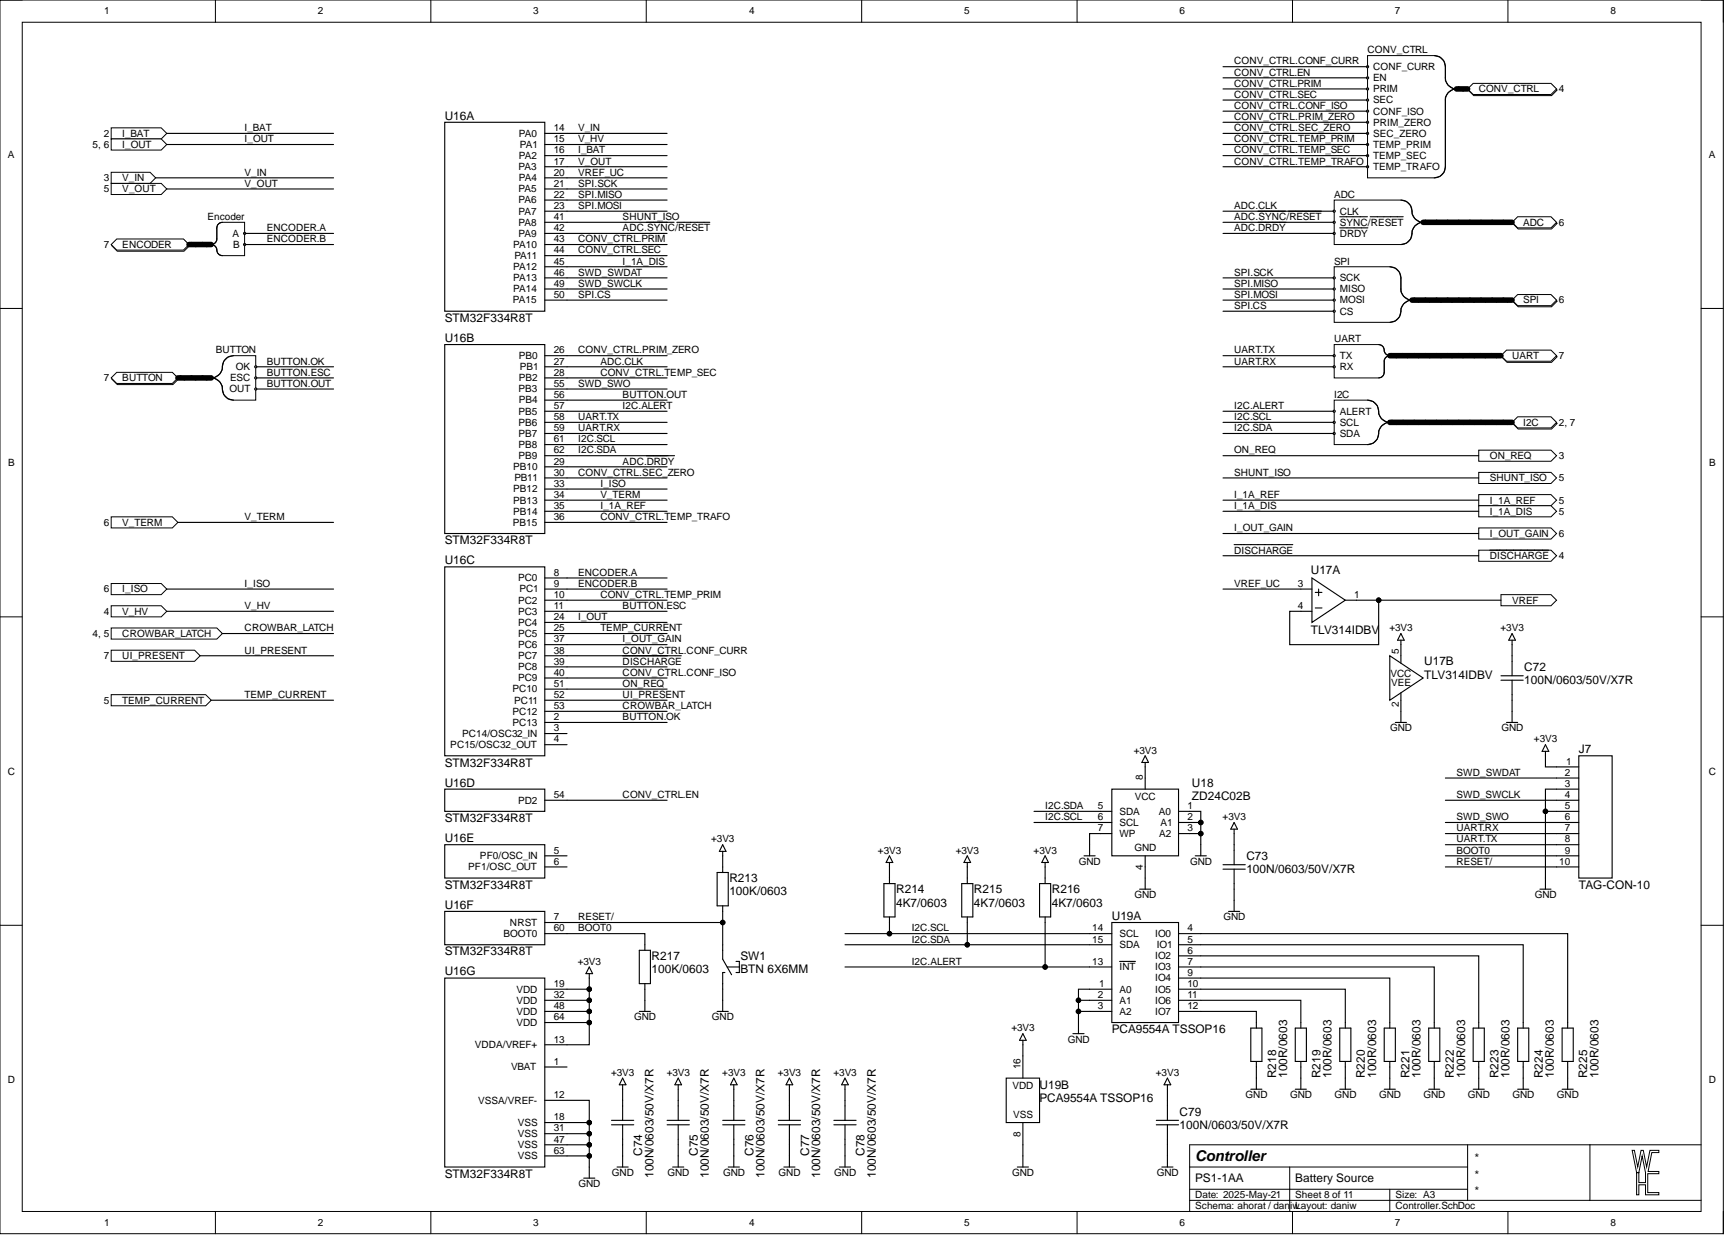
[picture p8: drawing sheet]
<svg xmlns="http://www.w3.org/2000/svg" width="393mm" height="282mm" viewBox="0 0 393 282" stroke-linecap="round" stroke-linejoin="round" font-family="sans-serif">
<defs><g id="words">
<text font-size="3.4" x="272.5" y="264.9">Controller</text>
<g font-size="2.7">
<text x="101.4" y="27.3">U16A</text>
<text x="101.4" y="73.4">STM32F334R8T</text>
<text x="101.4" y="78">U16B</text>
<text x="101.4" y="124.1">STM32F334R8T</text>
<text x="101.4" y="128.7">U16C</text>
<text x="298.9" y="131">U17A</text>
<text x="298.9" y="144.6">TLV314IDBV</text>
<text x="324.8" y="151.7">U17B</text>
<text x="324.8" y="154.8">TLV314IDBV</text>
<text x="347.6" y="153">C72</text>
<text x="347.6" y="156.1">100N/0603/50V/X7R</text>
<text x="360" y="171.8">J7</text>
<text x="101.4" y="174.8">STM32F334R8T</text>
<text x="101.4" y="179.4">U16D</text>
<text x="271.8" y="179.4">U18</text>
<text x="271.8" y="182.4">ZD24C02B</text>
<text x="101.4" y="187.5">STM32F334R8T</text>
<text x="101.4" y="192">U16E</text>
<text x="284.2" y="196.1">C73</text>
<text x="101.4" y="202.7">STM32F334R8T</text>
<text x="166.3" y="201.2">R213</text>
<text x="204.3" y="203.7">R214</text>
<text x="222.1" y="203.7">R215</text>
<text x="239.8" y="203.7">R216</text>
<text x="284.2" y="199.1">100N/0603/50V/X7R</text>
<text x="360" y="202.7">TAG-CON-10</text>
<text x="101.4" y="207.3">U16F</text>
<text x="166.3" y="204.2">100K/0603</text>
<text x="204.3" y="206.7">4K7/0603</text>
<text x="222.1" y="206.7">4K7/0603</text>
<text x="239.8" y="206.7">4K7/0603</text>
<text x="253.5" y="209.8">U19A</text>
<text x="101.4" y="217.9">STM32F334R8T</text>
<text x="148.6" y="218.9">R217</text>
<text x="148.6" y="222">100K/0603</text>
<text x="168.8" y="218.9">SW1</text>
<text x="168.8" y="222">BTN 6X6MM</text>
<text x="101.4" y="222.5">U16G</text>
<text x="253.5" y="235.6">PCA9554A TSSOP16</text>
<text x="291" y="245.9" transform="rotate(-90 291 245.9)">R218</text>
<text x="293.5" y="245.9" transform="rotate(-90 293.5 245.9)">100R/0603</text>
<text x="301.1" y="245.9" transform="rotate(-90 301.1 245.9)">R219</text>
<text x="303.6" y="245.9" transform="rotate(-90 303.6 245.9)">100R/0603</text>
<text x="311.2" y="245.9" transform="rotate(-90 311.2 245.9)">R220</text>
<text x="313.8" y="245.9" transform="rotate(-90 313.8 245.9)">100R/0603</text>
<text x="321.4" y="245.9" transform="rotate(-90 321.4 245.9)">R221</text>
<text x="323.9" y="245.9" transform="rotate(-90 323.9 245.9)">100R/0603</text>
<text x="331.5" y="245.9" transform="rotate(-90 331.5 245.9)">R222</text>
<text x="334.1" y="245.9" transform="rotate(-90 334.1 245.9)">100R/0603</text>
<text x="341.7" y="245.9" transform="rotate(-90 341.7 245.9)">R223</text>
<text x="344.2" y="245.9" transform="rotate(-90 344.2 245.9)">100R/0603</text>
<text x="351.8" y="245.9" transform="rotate(-90 351.8 245.9)">R224</text>
<text x="354.3" y="245.9" transform="rotate(-90 354.3 245.9)">100R/0603</text>
<text x="362" y="245.9" transform="rotate(-90 362 245.9)">R225</text>
<text x="364.5" y="245.9" transform="rotate(-90 364.5 245.9)">100R/0603</text>
<text x="237" y="248.3">U19B</text>
<text x="237" y="251.4">PCA9554A TSSOP16</text>
<text x="269" y="254.4">C79</text>
<text x="269" y="257.4">100N/0603/50V/X7R</text>
<text x="146.5" y="263.6" transform="rotate(-90 146.5 263.6)">C74</text>
<text x="159.1" y="263.6" transform="rotate(-90 159.1 263.6)">C75</text>
<text x="171.8" y="263.6" transform="rotate(-90 171.8 263.6)">C76</text>
<text x="184.5" y="263.6" transform="rotate(-90 184.5 263.6)">C77</text>
<text x="197.2" y="263.6" transform="rotate(-90 197.2 263.6)">C78</text>
<text x="101.4" y="268.6">STM32F334R8T</text>
<text x="149" y="268.7" transform="rotate(-90 149 268.7)">100N/0603/50V/X7R</text>
<text x="161.7" y="268.7" transform="rotate(-90 161.7 268.7)">100N/0603/50V/X7R</text>
<text x="174.3" y="268.7" transform="rotate(-90 174.3 268.7)">100N/0603/50V/X7R</text>
<text x="187" y="268.7" transform="rotate(-90 187 268.7)">100N/0603/50V/X7R</text>
<text x="199.7" y="268.7" transform="rotate(-90 199.7 268.7)">100N/0603/50V/X7R</text>
<text x="272.5" y="269.6">PS1-1AA</text>
<text x="295.4" y="269.6">Battery Source</text>
<text x="335.9" y="265">*</text>
<text x="335.9" y="268.8">*</text>
<text x="335.9" y="272.6">*</text>
</g>
<g font-size="2.3">
<text x="23.7" y="3.3">1</text>
<text x="72.5" y="3.3">2</text>
<text x="121.6" y="3.3">3</text>
<text x="170.8" y="3.3">4</text>
<text x="219.9" y="3.3">5</text>
<text x="269" y="3.3">6</text>
<text x="318.1" y="3.3">7</text>
<text x="367.3" y="3.3">8</text>
<text x="281.4" y="14.7">CONV_CTRL.CONF_CURR</text>
<text x="281.4" y="17.2">CONV_CTRL.EN</text>
<text x="311.8" y="12.2">CONV_CTRL</text>
<text x="313.1" y="16">CONF_CURR</text>
<text x="281.4" y="19.8">CONV_CTRL.PRIM</text>
<text x="281.4" y="22.3">CONV_CTRL.SEC</text>
<text x="313.1" y="18.5">EN</text>
<text x="313.1" y="21">PRIM</text>
<text x="313.1" y="23.6">SEC</text>
<text x="337.2" y="21">CONV_CTRL</text>
<text x="355.4" y="21">4</text>
<text x="55.8" y="29.9">I_BAT</text>
<text x="126.3" y="29.9">14</text>
<text x="131.8" y="29.9">V_IN</text>
<text x="281.4" y="24.8">CONV_CTRL.CONF_ISO</text>
<text x="281.4" y="27.4">CONV_CTRL.PRIM_ZERO</text>
<text x="281.4" y="29.9">CONV_CTRL.SEC_ZERO</text>
<text x="313.1" y="26.1">CONF_ISO</text>
<text x="313.1" y="28.6">PRIM_ZERO</text>
<text x="1.8" y="36">A</text>
<text x="21.1" y="33.7">5, 6</text>
<text x="23.7" y="31.2">2</text>
<text x="27.9" y="31.2">I_BAT</text>
<text x="27.9" y="33.7">I_OUT</text>
<text x="55.8" y="32.4">I_OUT</text>
<text x="118.3" y="31.2">PA0</text>
<text x="118.6" y="33.7">PA1</text>
<text x="126.3" y="32.4">15</text>
<text x="126.3" y="35">16</text>
<text x="131.8" y="35">I_BAT</text>
<text x="131.8" y="32.4">V_HV</text>
<text x="281.4" y="32.4">CONV_CTRL.TEMP_PRIM</text>
<text x="281.4" y="35">CONV_CTRL.TEMP_SEC</text>
<text x="313.1" y="31.2">SEC_ZERO</text>
<text x="313.1" y="33.7">TEMP_PRIM</text>
<text x="389.7" y="36">A</text>
<text x="23.7" y="41.3">3</text>
<text x="27.9" y="41.3">V_IN</text>
<text x="55.8" y="40.1">V_IN</text>
<text x="118.2" y="38.8">PA3</text>
<text x="118.3" y="36.3">PA2</text>
<text x="118.3" y="41.3">PA4</text>
<text x="126.3" y="37.5">17</text>
<text x="126.3" y="40.1">20</text>
<text x="131.8" y="37.5">V_OUT</text>
<text x="131.8" y="40.1">VREF_UC</text>
<text x="281.4" y="37.5">CONV_CTRL.TEMP_TRAFO</text>
<text x="313.1" y="36.3">TEMP_SEC</text>
<text x="313.1" y="38.8">TEMP_TRAFO</text>
<text x="23.7" y="43.9">5</text>
<text x="27.9" y="43.9">V_OUT</text>
<text x="55.8" y="42.6">V_OUT</text>
<text x="118.2" y="43.9">PA5</text>
<text x="118.2" y="46.4">PA6</text>
<text x="126.3" y="42.6">21</text>
<text x="126.3" y="45.1">22</text>
<text x="126.3" y="47.7">23</text>
<text x="131.8" y="42.6">SPI.SCK</text>
<text x="131.8" y="45.1">SPI.MISO</text>
<text x="131.8" y="47.7">SPI.MOSI</text>
<text x="281.4" y="47.7">ADC.CLK</text>
<text x="304.2" y="45.1">ADC</text>
<text x="47.3" y="50.2">Encoder</text>
<text x="53" y="54">A</text>
<text x="60.8" y="52.7">ENCODER.A</text>
<text x="118.2" y="48.9">PA7</text>
<text x="118.2" y="51.5">PA8</text>
<text x="118.2" y="54">PA9</text>
<text x="126.3" y="50.2">41</text>
<text x="126.3" y="52.7">42</text>
<text x="142" y="52.7">ADC.SYNC/RESET</text>
<text x="142" y="50.2">SHUNT_ISO</text>
<text x="281.4" y="50.2">ADC.SYNC/RESET</text>
<text x="281.4" y="52.7">ADC.DRDY</text>
<text x="305.5" y="48.9">CLK</text>
<text x="305.5" y="51.5">SYNC/RESET</text>
<text x="305.5" y="54">DRDY</text>
<text x="347.3" y="51.5">ADC</text>
<text x="355.4" y="51.5">6</text>
<text x="23.7" y="56.5">7</text>
<text x="27.9" y="56.5">ENCODER</text>
<text x="53.2" y="56.5">B</text>
<text x="60.8" y="55.3">ENCODER.B</text>
<text x="117" y="56.5">PA10</text>
<text x="117.3" y="59.1">PA11</text>
<text x="126.3" y="55.3">43</text>
<text x="126.3" y="57.8">44</text>
<text x="131.8" y="55.3">CONV_CTRL.PRIM</text>
<text x="131.8" y="57.8">CONV_CTRL.SEC</text>
<text x="117" y="61.6">PA12</text>
<text x="117" y="64.1">PA13</text>
<text x="126.3" y="60.3">45</text>
<text x="126.3" y="62.9">46</text>
<text x="126.3" y="65.4">49</text>
<text x="131.8" y="62.9">SWD_SWDAT</text>
<text x="131.8" y="65.4">SWD_SWCLK</text>
<text x="142" y="60.3">I_1A_DIS</text>
<text x="281.4" y="62.9">SPI.SCK</text>
<text x="281.4" y="65.4">SPI.MISO</text>
<text x="304.2" y="60.3">SPI</text>
<text x="305.5" y="64.1">SCK</text>
<text x="117" y="69.2">PA15</text>
<text x="117" y="66.7">PA14</text>
<text x="126.3" y="67.9">50</text>
<text x="131.8" y="67.9">SPI.CS</text>
<text x="281.4" y="67.9">SPI.MOSI</text>
<text x="281.4" y="70.5">SPI.CS</text>
<text x="305.5" y="66.7">MISO</text>
<text x="305.5" y="69.2">MOSI</text>
<text x="305.5" y="71.7">CS</text>
<text x="347.3" y="69.2">SPI</text>
<text x="355.4" y="69.2">6</text>
<text x="49.2" y="80.6">BUTTON</text>
<text x="60.8" y="83.1">BUTTON.OK</text>
<text x="118.3" y="81.9">PB0</text>
<text x="126.3" y="80.6">26</text>
<text x="126.3" y="83.1">27</text>
<text x="131.8" y="80.6">CONV_CTRL.PRIM_ZERO</text>
<text x="136.9" y="83.1">ADC.CLK</text>
<text x="281.4" y="80.6">UART.TX</text>
<text x="281.4" y="83.1">UART.RX</text>
<text x="304.2" y="78.1">UART</text>
<text x="305.5" y="81.9">TX</text>
<text x="344.8" y="81.9">UART</text>
<text x="355.4" y="81.9">7</text>
<text x="23.7" y="86.9">7</text>
<text x="27.9" y="86.9">BUTTON</text>
<text x="52.3" y="89.5">OUT</text>
<text x="52.5" y="86.9">ESC</text>
<text x="53.7" y="84.4">OK</text>
<text x="60.8" y="85.7">BUTTON.ESC</text>
<text x="60.8" y="88.2">BUTTON.OUT</text>
<text x="118.2" y="89.5">PB3</text>
<text x="118.3" y="86.9">PB2</text>
<text x="118.6" y="84.4">PB1</text>
<text x="126.3" y="85.7">28</text>
<text x="126.3" y="88.2">55</text>
<text x="131.8" y="88.2">SWD_SWO</text>
<text x="136.9" y="85.7">CONV_CTRL.TEMP_SEC</text>
<text x="305.5" y="84.4">RX</text>
<text x="118.2" y="94.5">PB5</text>
<text x="118.3" y="92">PB4</text>
<text x="126.3" y="90.7">56</text>
<text x="126.3" y="93.3">57</text>
<text x="126.3" y="95.8">58</text>
<text x="131.8" y="95.8">UART.TX</text>
<text x="142" y="90.7">BUTTON.OUT</text>
<text x="142" y="93.3">I2C.ALERT</text>
<text x="281.4" y="95.8">I2C.SCL</text>
<text x="281.4" y="93.3">I2C.ALERT</text>
<text x="304.2" y="90.7">I2C</text>
<text x="305.5" y="94.5">ALERT</text>
<text x="118.2" y="97.1">PB6</text>
<text x="118.2" y="99.6">PB7</text>
<text x="126.3" y="98.3">59</text>
<text x="126.3" y="100.9">61</text>
<text x="131.8" y="98.3">UART.RX</text>
<text x="131.8" y="100.9">I2C.SCL</text>
<text x="281.4" y="98.3">I2C.SDA</text>
<text x="305.5" y="97.1">SCL</text>
<text x="305.5" y="99.6">SDA</text>
<text x="347.3" y="97.1">I2C</text>
<text x="355.4" y="97.1">2, 7</text>
<text x="1.9" y="106.3">B</text>
<text x="117" y="107.2">PB10</text>
<text x="118.2" y="102.2">PB8</text>
<text x="118.2" y="104.7">PB9</text>
<text x="126.3" y="106">29</text>
<text x="126.3" y="103.4">62</text>
<text x="131.8" y="103.4">I2C.SDA</text>
<text x="142" y="106">ADC.DRDY</text>
<text x="281.4" y="103.4">ON_REQ</text>
<text x="339.7" y="104.7">ON_REQ</text>
<text x="355.4" y="104.7">3</text>
<text x="389.8" y="106.3">B</text>
<text x="117" y="112.3">PB12</text>
<text x="117.3" y="109.8">PB11</text>
<text x="126.3" y="108.5">30</text>
<text x="126.3" y="111">33</text>
<text x="126.3" y="113.6">34</text>
<text x="131.8" y="108.5">CONV_CTRL.SEC_ZERO</text>
<text x="136.9" y="111">I_ISO</text>
<text x="136.9" y="113.6">V_TERM</text>
<text x="281.4" y="108.5">SHUNT_ISO</text>
<text x="281.4" y="113.6">I_1A_REF</text>
<text x="339.7" y="109.8">SHUNT_ISO</text>
<text x="355.4" y="109.8">5</text>
<text x="23.7" y="119.9">6</text>
<text x="27.9" y="119.9">V_TERM</text>
<text x="55.8" y="118.6">V_TERM</text>
<text x="117" y="119.9">PB15</text>
<text x="117" y="114.8">PB13</text>
<text x="117" y="117.4">PB14</text>
<text x="126.3" y="116.1">35</text>
<text x="126.3" y="118.6">36</text>
<text x="136.9" y="116.1">I_1A_REF</text>
<text x="136.9" y="118.6">CONV_CTRL.TEMP_TRAFO</text>
<text x="281.4" y="116.1">I_1A_DIS</text>
<text x="339.7" y="114.8">I_1A_REF</text>
<text x="339.7" y="117.4">I_1A_DIS</text>
<text x="355.4" y="114.8">5</text>
<text x="355.4" y="117.4">5</text>
<text x="281.4" y="121.2">I_OUT_GAIN</text>
<text x="339.7" y="122.4">I_OUT_GAIN</text>
<text x="355.4" y="122.4">6</text>
<text x="126.3" y="131.3">8</text>
<text x="131.8" y="131.3">ENCODER.A</text>
<text x="281.4" y="126.2">DISCHARGE</text>
<text x="339.7" y="127.5">DISCHARGE</text>
<text x="355.4" y="127.5">4</text>
<text x="23.7" y="135.1">6</text>
<text x="27.9" y="135.1">I_ISO</text>
<text x="55.8" y="133.8">I_ISO</text>
<text x="118.1" y="132.6">PC0</text>
<text x="118.1" y="137.6">PC2</text>
<text x="118.5" y="135.1">PC1</text>
<text x="126.3" y="133.8">9</text>
<text x="126.3" y="136.4">10</text>
<text x="131.8" y="133.8">ENCODER.B</text>
<text x="136.9" y="136.4">CONV_CTRL.TEMP_PRIM</text>
<text x="281.4" y="133.8">VREF_UC</text>
<text x="296" y="133.8">3</text>
<text x="308.8" y="136.4">1</text>
<text x="344.8" y="137.6">VREF</text>
<text x="23.7" y="140.2">4</text>
<text x="27.9" y="140.2">V_HV</text>
<text x="55.8" y="138.9">V_HV</text>
<text x="55.8" y="144">CROWBAR_LATCH</text>
<text x="118.1" y="140.2">PC3</text>
<text x="118.1" y="142.7">PC4</text>
<text x="126.3" y="138.9">11</text>
<text x="126.3" y="141.4">24</text>
<text x="126.3" y="144">25</text>
<text x="131.8" y="141.4">I_OUT</text>
<text x="136.9" y="144">TEMP_CURRENT</text>
<text x="142" y="138.9">BUTTON.ESC</text>
<text x="296" y="138.9">4</text>
<text x="316.8" y="144">+3V3</text>
<text x="342.2" y="144">+3V3</text>
<text x="21.1" y="145.2">4, 5</text>
<text x="27.9" y="145.2">CROWBAR_LATCH</text>
<text x="55.8" y="149">UI_PRESENT</text>
<text x="118.1" y="145.2">PC5</text>
<text x="118.1" y="147.8">PC6</text>
<text x="126.3" y="146.5">37</text>
<text x="126.3" y="149">38</text>
<text x="142" y="149">CONV_CTRL.CONF_CURR</text>
<text x="142" y="146.5">I_OUT_GAIN</text>
<text x="318.9" y="149.2" transform="rotate(-90 318.9 149.2)">5</text>
<text x="23.7" y="150.3">7</text>
<text x="27.9" y="150.3">UI_PRESENT</text>
<text x="118.1" y="150.3">PC7</text>
<text x="118.1" y="152.8">PC8</text>
<text x="118.1" y="155.4">PC9</text>
<text x="126.3" y="151.6">39</text>
<text x="126.3" y="154.1">40</text>
<text x="142" y="154.1">CONV_CTRL.CONF_ISO</text>
<text x="142" y="151.6">DISCHARGE</text>
<text x="317.1" y="154.3">VCC</text>
<text x="23.7" y="160.4">5</text>
<text x="27.9" y="160.4">TEMP_CURRENT</text>
<text x="55.8" y="159.2">TEMP_CURRENT</text>
<text x="116.9" y="157.9">PC10</text>
<text x="117.2" y="160.4">PC11</text>
<text x="126.3" y="156.6">51</text>
<text x="126.3" y="159.2">52</text>
<text x="126.3" y="161.7">53</text>
<text x="142" y="159.2">UI_PRESENT</text>
<text x="142" y="161.7">CROWBAR_LATCH</text>
<text x="142" y="156.6">ON_REQ</text>
<text x="317.2" y="156.5">VEE</text>
<text x="318.9" y="161.1" transform="rotate(-90 318.9 161.1)">2</text>
<text x="116.9" y="165.5">PC13</text>
<text x="116.9" y="163">PC12</text>
<text x="126.3" y="164.2">2</text>
<text x="126.3" y="166.8">3</text>
<text x="142" y="164.2">BUTTON.OK</text>
<text x="317" y="166.8">GND</text>
<text x="342.3" y="166.8">GND</text>
<text x="102.7" y="170.6">PC15/OSC32_OUT</text>
<text x="105.4" y="168.1">PC14/OSC32_IN</text>
<text x="126.3" y="169.3">4</text>
<text x="258.5" y="171.9">+3V3</text>
<text x="349.8" y="169.3">+3V3</text>
<text x="1.8" y="176.7">C</text>
<text x="260.6" y="177.9" transform="rotate(-90 260.6 177.9)">8</text>
<text x="332.1" y="176.9">SWD_SWDAT</text>
<text x="356.8" y="176.9">2</text>
<text x="356.8" y="179.5">3</text>
<text x="357.1" y="174.4">1</text>
<text x="389.7" y="176.7">C</text>
<text x="118.1" y="183.3">PD2</text>
<text x="126.3" y="182">54</text>
<text x="142" y="182">CONV_CTRL.EN</text>
<text x="238.3" y="184.5">I2C.SDA</text>
<text x="250.3" y="184.5">5</text>
<text x="255.3" y="185.8">SDA</text>
<text x="258.8" y="182.5">VCC</text>
<text x="264.3" y="185.8">A0</text>
<text x="270.8" y="184.5">1</text>
<text x="332.1" y="182">SWD_SWCLK</text>
<text x="356.8" y="182">4</text>
<text x="356.8" y="184.5">5</text>
<text x="238.3" y="187.1">I2C.SCL</text>
<text x="250.3" y="187.1">6</text>
<text x="250.3" y="189.6">7</text>
<text x="255.3" y="188.3">SCL</text>
<text x="255.3" y="190.9">WP</text>
<text x="264.3" y="190.9">A2</text>
<text x="264.6" y="188.3">A1</text>
<text x="270.8" y="187.1">2</text>
<text x="270.8" y="189.6">3</text>
<text x="278.8" y="187.1">+3V3</text>
<text x="332.1" y="187.1">SWD_SWO</text>
<text x="332.1" y="189.6">UART.RX</text>
<text x="356.8" y="187.1">6</text>
<text x="356.8" y="189.6">7</text>
<text x="109.4" y="195.9">PF0/OSC_IN</text>
<text x="126.3" y="194.7">5</text>
<text x="126.3" y="197.2">6</text>
<text x="162.2" y="192.1">+3V3</text>
<text x="200.2" y="194.7">+3V3</text>
<text x="217.9" y="194.7">+3V3</text>
<text x="235.7" y="194.7">+3V3</text>
<text x="246" y="197.2">GND</text>
<text x="258.7" y="194.2">GND</text>
<text x="271.4" y="197.2">GND</text>
<text x="332.1" y="197.2">RESET/</text>
<text x="332.1" y="194.7">BOOT0</text>
<text x="332.1" y="192.1">UART.TX</text>
<text x="355.5" y="197.2">10</text>
<text x="356.8" y="192.1">8</text>
<text x="356.8" y="194.7">9</text>
<text x="106.7" y="198.5">PF1/OSC_OUT</text>
<text x="260.6" y="198.4" transform="rotate(-90 260.6 198.4)">4</text>
<text x="126.3" y="209.9">7</text>
<text x="131.8" y="209.9">RESET/</text>
<text x="258.7" y="204.8">GND</text>
<text x="279" y="209.9">GND</text>
<text x="350" y="204.8">GND</text>
<text x="114.8" y="213.7">BOOT0</text>
<text x="116.3" y="211.1">NRST</text>
<text x="126.3" y="212.4">60</text>
<text x="131.8" y="212.4">BOOT0</text>
<text x="207.9" y="212.4">I2C.SCL</text>
<text x="207.9" y="214.9">I2C.SDA</text>
<text x="249" y="212.4">14</text>
<text x="249" y="214.9">15</text>
<text x="255.3" y="213.7">SCL</text>
<text x="263.4" y="213.7">IO0</text>
<text x="270.8" y="212.4">4</text>
<text x="270.8" y="214.9">5</text>
<text x="131.7" y="220">+3V3</text>
<text x="207.9" y="220">I2C.ALERT</text>
<text x="249" y="220">13</text>
<text x="255.3" y="221.3">INT</text>
<text x="255.3" y="216.2">SDA</text>
<text x="263.4" y="218.7">IO2</text>
<text x="263.4" y="221.3">IO3</text>
<text x="263.8" y="216.2">IO1</text>
<text x="270.8" y="217.5">6</text>
<text x="270.8" y="220">7</text>
<text x="117.8" y="226.3">VDD</text>
<text x="126.3" y="225.1">19</text>
<text x="126.3" y="227.6">32</text>
<text x="250.3" y="227.6">2</text>
<text x="250.7" y="225.1">1</text>
<text x="255.3" y="226.3">A0</text>
<text x="263.4" y="223.8">IO4</text>
<text x="263.4" y="226.3">IO5</text>
<text x="270.8" y="222.5">9</text>
<text x="270.8" y="225.1">10</text>
<text x="270.8" y="227.6">11</text>
<text x="117.8" y="228.9">VDD</text>
<text x="117.8" y="231.4">VDD</text>
<text x="117.8" y="234">VDD</text>
<text x="126.3" y="230.1">48</text>
<text x="126.3" y="232.7">64</text>
<text x="144.6" y="232.7">GND</text>
<text x="162.3" y="232.7">GND</text>
<text x="250.3" y="230.1">3</text>
<text x="255.3" y="231.4">A2</text>
<text x="255.3" y="228.9">A1</text>
<text x="263.4" y="228.9">IO6</text>
<text x="263.4" y="231.4">IO7</text>
<text x="270.8" y="230.1">12</text>
<text x="108.3" y="239">VDDA/VREF+</text>
<text x="126.3" y="237.8">13</text>
<text x="230.6" y="235.2">+3V3</text>
<text x="243.5" y="237.8">GND</text>
<text x="116.5" y="244.1">VBAT</text>
<text x="126.3" y="242.8">1</text>
<text x="139.4" y="245.4">+3V3</text>
<text x="152" y="245.4">+3V3</text>
<text x="164.7" y="245.4">+3V3</text>
<text x="177.4" y="245.4">+3V3</text>
<text x="190.1" y="245.4">+3V3</text>
<text x="232.7" y="243.8" transform="rotate(-90 232.7 243.8)">16</text>
<text x="263.6" y="245.4">+3V3</text>
<text x="1.8" y="247">D</text>
<text x="109" y="251.7">VSSA/VREF-</text>
<text x="126.3" y="250.4">12</text>
<text x="230.9" y="248.4">VDD</text>
<text x="284" y="250.4">GND</text>
<text x="294.2" y="250.4">GND</text>
<text x="304.3" y="250.4">GND</text>
<text x="314.5" y="250.4">GND</text>
<text x="324.6" y="250.4">GND</text>
<text x="334.7" y="250.4">GND</text>
<text x="344.9" y="250.4">GND</text>
<text x="355" y="250.4">GND</text>
<text x="389.7" y="247">D</text>
<text x="118.1" y="256.8">VSS</text>
<text x="126.3" y="255.5">18</text>
<text x="231" y="255">VSS</text>
<text x="118.1" y="259.3">VSS</text>
<text x="118.1" y="261.8">VSS</text>
<text x="126.3" y="258">31</text>
<text x="126.3" y="260.6">47</text>
<text x="126.3" y="263.1">63</text>
<text x="232.7" y="259.2" transform="rotate(-90 232.7 259.2)">8</text>
<text x="118.1" y="264.4">VSS</text>
<text x="139.5" y="268.2">GND</text>
<text x="152.2" y="268.2">GND</text>
<text x="164.9" y="268.2">GND</text>
<text x="177.6" y="268.2">GND</text>
<text x="190.2" y="268.2">GND</text>
<text x="230.8" y="268.2">GND</text>
<text x="263.8" y="268.2">GND</text>
<text x="131.9" y="270.7">GND</text>
<text x="272.5" y="273.2">Date: 2025-May-21</text>
<text x="272.5" y="275.8">Schema: ahorat / daniwLayout: daniw</text>
<text x="295.4" y="273.2">Sheet 8 of 11</text>
<text x="318.2" y="275.8">Controller.SchDoc</text>
<text x="318.2" y="273.2">Size: A3</text>
<text x="23.7" y="279.6">1</text>
<text x="72.5" y="279.6">2</text>
<text x="121.6" y="279.6">3</text>
<text x="170.8" y="279.6">4</text>
<text x="219.9" y="279.6">5</text>
<text x="269" y="279.6">6</text>
<text x="318.1" y="279.6">7</text>
<text x="367.3" y="279.6">8</text>
</g>
</g></defs>
<g fill="none" stroke="#000" stroke-width=".23">
<path d="M0 0h393v281.3h-393zM0 0h5.1M5.1 5.1h382.8v271.2h-382.8zM49.1 0v5.1M98.2 0v5.1M147.4 0v5.1M196.5 0v5.1M245.6 0v5.1M294.7 0v5.1M343.8 0v5.1M387.9 0h5.1v5.1M0 70.3h5.1"/>
<path d="M387.9 70.3h5.1M0 140.7h5.1M387.9 140.7h5.1M0 211h5.1M387.9 211h5.1M49.1 276.3v5M98.2 276.3v5M147.4 276.3v5M196.5 276.3v5M245.6 276.3v5M271.3 266.1h63.4M271.3 273.7h116.6"/>
<path d="M271.3 271.2h63.4M294.1 266.1v10.2M294.7 276.3v5M316.9 271.2v5.1M334.7 261.1v12.6M343.8 276.3v5M362.5 261.1v12.6M387.9 261.1h-116.6v15.2M393 276.3v5"/>
</g>
<path d="M372.2 262.3h.5l.7 3.8 .8-3.8h.5l.8 3.8 .7-3.8h2.1v.5h-1.6l-.9 4.4h2.5v.5h-2.6v4.3h2.6v.5h-3.1v-2.3h-1.5v2.3h-.5v-5.1h.5v2.3h1.5v-2.3l-.7-3.8-.8 3.8h-.5z" fill-rule="evenodd" fill="#fff"/>
<path d="M372.2 262.3h.5l.7 3.8 .8-3.8h.5l.8 3.8 .7-3.8h2.1v.5h-1.6l-.9 4.4h2.5v.5h-2.6v4.3h2.6v.5h-3.1v-2.3h-1.5v2.3h-.5v-5.1h.5v2.3h1.5v-2.3l-.7-3.8-.8 3.8h-.5z" fill="none" stroke="#000" stroke-width=".23"/>
<path d="M334.8 20.5l1.2-1.2h17.8l1.3 1.2-1.3 1.3h-17.8z" fill-rule="evenodd" fill="#fff"/>
<path d="M334.8 20.5l1.2-1.2h17.8l1.3 1.2-1.3 1.3h-17.8z" fill="none" stroke="#000" stroke-width=".23"/>
<path d="M334.7 20.3l1.2-1.3h17.8l1.2 1.3-1.2 1.2h-17.8z" fill-rule="evenodd" fill="#fff"/>
<path d="M334.7 20.3l1.2-1.3h17.8l1.2 1.3-1.2 1.2h-17.8z" fill="none" stroke="#000" stroke-width=".23"/>
<path d="M337.2 102.7h16.5l1.2 1.2-1.2 1.3h-16.5z" fill-rule="evenodd" fill="#fff"/>
<path d="M337.2 102.7h16.5l1.2 1.2-1.2 1.3h-16.5z" fill="none" stroke="#000" stroke-width=".23"/>
<path d="M25.5 86.4l1.2-1.2h12.7l1.3 1.2-1.3 1.3h-12.7z" fill-rule="evenodd" fill="#fff"/>
<path d="M25.5 86.4l1.2-1.2h12.7l1.3 1.2-1.3 1.3h-12.7z" fill="none" stroke="#000" stroke-width=".23"/>
<path d="M25.4 86.2l1.2-1.3h12.7l1.3 1.3-1.3 1.2h-12.7z" fill-rule="evenodd" fill="#fff"/>
<path d="M25.4 86.2l1.2-1.3h12.7l1.3 1.3-1.3 1.2h-12.7z" fill="none" stroke="#000" stroke-width=".23"/>
<path d="M25.5 56l1.2-1.2h15.3l1.2 1.2-1.2 1.3h-15.3z" fill-rule="evenodd" fill="#fff"/>
<path d="M25.5 56l1.2-1.2h15.3l1.2 1.2-1.2 1.3h-15.3z" fill="none" stroke="#000" stroke-width=".23"/>
<path d="M25.4 55.8l1.2-1.3h15.2l1.3 1.3-1.3 1.2h-15.2z" fill-rule="evenodd" fill="#fff"/>
<path d="M25.4 55.8l1.2-1.3h15.2l1.3 1.3-1.3 1.2h-15.2z" fill="none" stroke="#000" stroke-width=".23"/>
<path d="M25.4 117.9h13.9l1.3 1.2-1.3 1.3h-13.9z" fill-rule="evenodd" fill="#fff"/>
<path d="M25.4 117.9h13.9l1.3 1.2-1.3 1.3h-13.9z" fill="none" stroke="#000" stroke-width=".23"/>
<path d="M311.8 12.7h15.2l1.3 .3 1 .9 .3 1.3v3.2l.6 1 1.3 .9-1.3 .8-.6 1.1v15.8l-.3 1.3-1 .9-1.3 .4h-15.2z" fill-rule="evenodd" fill="#fff"/>
<path d="M311.8 12.7h15.2l1.3 .3 1 .9 .3 1.3v3.2l.6 1 1.3 .9-1.3 .8-.6 1.1v15.8l-.3 1.3-1 .9-1.3 .4h-15.2z" fill="none" stroke="#000" stroke-width=".23"/>
<path d="M327 12.7a2.54 2.54 0 0 1 2.6 2.5 5 5 0 0 0 .5 4.1 2.53 2.53 0 0 0 2 1 2.54 2.54 0 0 0-2.5 2.5v15.2a2.53 2.53 0 0 1-2.6 2.6" fill="none" stroke="#000" stroke-width=".25"/>
<circle cx="311.8" cy="15.2" r=".25" fill="#fff"/>
<circle cx="311.8" cy="15.2" r=".25" fill="none" stroke="#000" stroke-width=".23"/>
<circle cx="311.8" cy="17.7" r=".25" fill="#fff"/>
<circle cx="311.8" cy="17.7" r=".25" fill="none" stroke="#000" stroke-width=".23"/>
<circle cx="311.8" cy="20.3" r=".25" fill="#fff"/>
<circle cx="311.8" cy="20.3" r=".25" fill="none" stroke="#000" stroke-width=".23"/>
<circle cx="311.8" cy="22.8" r=".25" fill="#fff"/>
<circle cx="311.8" cy="22.8" r=".25" fill="none" stroke="#000" stroke-width=".23"/>
<circle cx="311.8" cy="25.4" r=".25" fill="#fff"/>
<circle cx="311.8" cy="25.4" r=".25" fill="none" stroke="#000" stroke-width=".23"/>
<circle cx="311.8" cy="27.9" r=".25" fill="#fff"/>
<circle cx="311.8" cy="27.9" r=".25" fill="none" stroke="#000" stroke-width=".23"/>
<circle cx="311.8" cy="30.4" r=".25" fill="#fff"/>
<circle cx="311.8" cy="30.4" r=".25" fill="none" stroke="#000" stroke-width=".23"/>
<circle cx="311.8" cy="33" r=".25" fill="#fff"/>
<circle cx="311.8" cy="33" r=".25" fill="none" stroke="#000" stroke-width=".23"/>
<circle cx="311.8" cy="35.5" r=".25" fill="#fff"/>
<circle cx="311.8" cy="35.5" r=".25" fill="none" stroke="#000" stroke-width=".23"/>
<circle cx="311.8" cy="38" r=".25" fill="#fff"/>
<circle cx="311.8" cy="38" r=".25" fill="none" stroke="#000" stroke-width=".23"/>
<path d="M101.4 27.9h22.8v43.1h-22.8z" fill-rule="evenodd" fill="#fff"/>
<g fill="none" stroke="#000" stroke-width=".25">
<path d="M101.4 27.9h22.8v43.1h-22.8zM124.2 30.4h5.1M124.2 33h5.1M124.2 35.5h5.1M124.2 38h5.1M124.2 40.6h5.1M124.2 43.1h5.1M124.2 45.6h5.1M124.2 48.2h5.1M124.2 50.7h5.1M124.2 53.2h5.1M124.2 55.8h5.1"/>
<path d="M124.2 58.3h5.1M124.2 60.8h5.1M124.2 63.4h5.1M124.2 65.9h5.1M124.2 68.4h5.1"/>
</g>
<path d="M101.4 78.6h22.8v43.1h-22.8z" fill-rule="evenodd" fill="#fff"/>
<g fill="none" stroke="#000" stroke-width=".25">
<path d="M101.4 78.6h22.8v43.1h-22.8zM124.2 81.1h5.1M124.2 83.6h5.1M124.2 86.2h5.1M124.2 88.7h5.1M124.2 91.3h5.1M124.2 93.8h5.1M124.2 96.3h5.1M124.2 98.9h5.1M124.2 106.5h5.1M124.2 109h5.1M124.2 111.5h5.1"/>
<path d="M124.2 114.1h5.1M124.2 116.6h5.1M124.2 119.1h5.1M124.2 101.4h5.1M124.2 103.9h5.1"/>
</g>
<path d="M101.4 129.3h22.8v43.1h-22.8z" fill-rule="evenodd" fill="#fff"/>
<g fill="none" stroke="#000" stroke-width=".25">
<path d="M101.4 129.3h22.8v43.1h-22.8zM124.2 131.8h5.1M124.2 134.3h5.1M124.2 136.9h5.1M124.2 139.4h5.1M124.2 141.9h5.1M124.2 144.5h5.1M124.2 147h5.1M124.2 149.5h5.1M124.2 152.1h5.1M124.2 154.6h5.1M124.2 157.2h5.1"/>
<path d="M124.2 159.7h5.1M124.2 164.8h5.1M124.2 167.3h5.1M124.2 169.8h5.1M124.2 162.2h5.1"/>
</g>
<path d="M101.4 180h22.8v5h-22.8z" fill-rule="evenodd" fill="#fff"/>
<path d="M101.4 180h22.8v5h-22.8zM124.2 182.5h5.1" fill="none" stroke="#000" stroke-width=".25"/>
<path d="M101.4 192.6h22.8v7.6h-22.8z" fill-rule="evenodd" fill="#fff"/>
<path d="M101.4 192.6h22.8v7.6h-22.8zM124.2 195.2h5.1M124.2 197.7h5.1" fill="none" stroke="#000" stroke-width=".25"/>
<path d="M101.4 207.8h22.8v7.6h-22.8z" fill-rule="evenodd" fill="#fff"/>
<path d="M101.4 207.8h22.8v7.6h-22.8zM124.2 210.4h5.1M124.2 212.9h5.1M134.4 222v1.1M134.4 220.5l.7 1.5h-1.5zM133.1 268.7h2.5M134.4 266.1v2.6" fill="none" stroke="#000" stroke-width=".25"/>
<path d="M253.5 180h15.2v15.2h-15.2z" fill-rule="evenodd" fill="#fff"/>
<g fill="none" stroke="#000" stroke-width=".25">
<path d="M253.5 180h15.2v15.2h-15.2zM261.1 173.9v1M261.1 177.4v2.6M261.1 172.4l.8 1.5h-1.5zM251 185h2.5M251 187.6h2.5M251 190.1h2.5M261.1 195.2v2.5M268.7 185h2.6M268.7 187.6h2.6M268.7 190.1h2.6M259.9 202.8h2.5"/>
<path d="M261.1 200.2v2.6"/>
</g>
<path d="M337.2 112.8h16.5l1.2 1.3-1.2 1.2h-16.5z" fill-rule="evenodd" fill="#fff"/>
<path d="M337.2 112.8h16.5l1.2 1.3-1.2 1.2h-16.5z" fill="none" stroke="#000" stroke-width=".23"/>
<path d="M337.2 115.3h16.5l1.2 1.3-1.2 1.3h-16.5z" fill-rule="evenodd" fill="#fff"/>
<path d="M337.2 115.3h16.5l1.2 1.3-1.2 1.3h-16.5z" fill="none" stroke="#000" stroke-width=".23"/>
<path d="M304.2 91.3h7.6a2.62 2.62 0 0 1 2.6 3.1l.6 1.1 1.3 .8-1.3 .9-.6 1a2.62 2.62 0 0 1-2.6 3.2h-7.6z" fill-rule="evenodd" fill="#fff"/>
<path d="M304.2 91.3h7.6a2.62 2.62 0 0 1 2.6 3.1l.6 1.1 1.3 .8-1.3 .9-.6 1a2.62 2.62 0 0 1-2.6 3.2h-7.6z" fill="none" stroke="#000" stroke-width=".23"/>
<path d="M311.8 91.3a2.72 2.72 0 0 1 2.6 3.1 2.54 2.54 0 0 0 2.5 1.9 2.72 2.72 0 0 0-2.6 3.1 2.53 2.53 0 0 1-2.5 2" fill="none" stroke="#000" stroke-width=".25"/>
<circle cx="304.2" cy="93.8" r=".25" fill="#fff"/>
<circle cx="304.2" cy="93.8" r=".25" fill="none" stroke="#000" stroke-width=".23"/>
<circle cx="304.2" cy="96.3" r=".25" fill="#fff"/>
<circle cx="304.2" cy="96.3" r=".25" fill="none" stroke="#000" stroke-width=".23"/>
<circle cx="304.2" cy="98.9" r=".25" fill="#fff"/>
<circle cx="304.2" cy="98.9" r=".25" fill="none" stroke="#000" stroke-width=".23"/>
<path d="M344.9 96.6l1.3-1.3h7.6l1.3 1.3-1.3 1.2h-7.6z" fill-rule="evenodd" fill="#fff"/>
<path d="M344.9 96.6l1.3-1.3h7.6l1.3 1.3-1.3 1.2h-7.6z" fill="none" stroke="#000" stroke-width=".23"/>
<path d="M344.8 96.3l1.3-1.2h7.6l1.2 1.2-1.2 1.3h-7.6z" fill-rule="evenodd" fill="#fff"/>
<path d="M344.8 96.3l1.3-1.2h7.6l1.2 1.2-1.2 1.3h-7.6z" fill="none" stroke="#000" stroke-width=".23"/>
<path d="M51 82.4l1-1 1.2-.3h5.1v10.2h-5.1a2.62 2.62 0 0 1-2.5-3.2l-.6-1.1-1.3-.8 1.3-.9 .6-1z" fill-rule="evenodd" fill="#fff"/>
<path d="M51 82.4l1-1 1.2-.3h5.1v10.2h-5.1a2.62 2.62 0 0 1-2.5-3.2l-.6-1.1-1.3-.8 1.3-.9 .6-1z" fill="none" stroke="#000" stroke-width=".23"/>
<path d="M53.2 81.1a2.72 2.72 0 0 0-2.6 3.1 2.53 2.53 0 0 1-2.4 2 2.72 2.72 0 0 1 2.6 3.1 2.53 2.53 0 0 0 2.4 2" fill="none" stroke="#000" stroke-width=".25"/>
<circle cx="58.3" cy="86.2" r=".25" fill="#fff"/>
<circle cx="58.3" cy="86.2" r=".25" fill="none" stroke="#000" stroke-width=".23"/>
<circle cx="58.3" cy="83.6" r=".25" fill="#fff"/>
<circle cx="58.3" cy="83.6" r=".25" fill="none" stroke="#000" stroke-width=".23"/>
<circle cx="58.3" cy="88.7" r=".25" fill="#fff"/>
<circle cx="58.3" cy="88.7" r=".25" fill="none" stroke="#000" stroke-width=".23"/>
<path d="M49.6 51.3l.5-.4 .6-.2h5.1v7.6h-5.1a1.31 1.31 0 0 1-1.3-1.6l-.3-.5-.6-.4 .6-.5 .3-.5v-2.8z" fill-rule="evenodd" fill="#fff"/>
<path d="M49.6 51.3l.5-.4 .6-.2h5.1v7.6h-5.1a1.31 1.31 0 0 1-1.3-1.6l-.3-.5-.6-.4 .6-.5 .3-.5v-2.8z" fill="none" stroke="#000" stroke-width=".23"/>
<path d="M50.7 50.7a1.27 1.27 0 0 0-1.3 1.3v2.5a1.26 1.26 0 0 1-1.2 1.3 1.44 1.44 0 0 1 1.3 1.6 1.27 1.27 0 0 0 1.2 .9" fill="none" stroke="#000" stroke-width=".25"/>
<circle cx="55.8" cy="53.2" r=".25" fill="#fff"/>
<circle cx="55.8" cy="53.2" r=".25" fill="none" stroke="#000" stroke-width=".23"/>
<circle cx="55.8" cy="55.8" r=".25" fill="#fff"/>
<circle cx="55.8" cy="55.8" r=".25" fill="none" stroke="#000" stroke-width=".23"/>
<path d="M304.2 45.6h15.2a2.62 2.62 0 0 1 2.6 3.2l.6 1.1 1.3 .8-1.3 .8-.6 1.1a2.62 2.62 0 0 1-2.6 3.2h-15.2z" fill-rule="evenodd" fill="#fff"/>
<path d="M304.2 45.6h15.2a2.62 2.62 0 0 1 2.6 3.2l.6 1.1 1.3 .8-1.3 .8-.6 1.1a2.62 2.62 0 0 1-2.6 3.2h-15.2z" fill="none" stroke="#000" stroke-width=".23"/>
<path d="M319.4 45.6a2.72 2.72 0 0 1 2.6 3.1 2.54 2.54 0 0 0 2.5 2 2.72 2.72 0 0 0-2.6 3.1 2.53 2.53 0 0 1-2.5 2" fill="none" stroke="#000" stroke-width=".25"/>
<circle cx="304.2" cy="48.2" r=".25" fill="#fff"/>
<circle cx="304.2" cy="48.2" r=".25" fill="none" stroke="#000" stroke-width=".23"/>
<circle cx="304.2" cy="50.7" r=".25" fill="#fff"/>
<circle cx="304.2" cy="50.7" r=".25" fill="none" stroke="#000" stroke-width=".23"/>
<path d="M305.5 49.4h6.3M312.4 49.4h7.6" fill="none" stroke="#000" stroke-width=".25"/>
<circle cx="304.2" cy="53.2" r=".25" fill="#fff"/>
<circle cx="304.2" cy="53.2" r=".25" fill="none" stroke="#000" stroke-width=".23"/>
<path d="M305.5 52h6.4" fill="none" stroke="#000" stroke-width=".25"/>
<path d="M304.2 60.8h12.7l1.3 .4 .9 .9 .3 1.3v3.1l.7 1.1 1.2 .8-1.2 .9-.7 1a2.62 2.62 0 0 1-2.5 3.2h-12.7z" fill-rule="evenodd" fill="#fff"/>
<path d="M304.2 60.8h12.7l1.3 .4 .9 .9 .3 1.3v3.1l.7 1.1 1.2 .8-1.2 .9-.7 1a2.62 2.62 0 0 1-2.5 3.2h-12.7z" fill="none" stroke="#000" stroke-width=".23"/>
<path d="M316.9 60.8a2.54 2.54 0 0 1 2.5 2.6 5 5 0 0 0 .6 4.1 2.53 2.53 0 0 0 2 .9 2.72 2.72 0 0 0-2.6 3.2 2.53 2.53 0 0 1-2.5 1.9" fill="none" stroke="#000" stroke-width=".25"/>
<circle cx="304.2" cy="63.4" r=".25" fill="#fff"/>
<circle cx="304.2" cy="63.4" r=".25" fill="none" stroke="#000" stroke-width=".23"/>
<circle cx="304.2" cy="65.9" r=".25" fill="#fff"/>
<circle cx="304.2" cy="65.9" r=".25" fill="none" stroke="#000" stroke-width=".23"/>
<circle cx="304.2" cy="68.4" r=".25" fill="#fff"/>
<circle cx="304.2" cy="68.4" r=".25" fill="none" stroke="#000" stroke-width=".23"/>
<circle cx="304.2" cy="71" r=".25" fill="#fff"/>
<circle cx="304.2" cy="71" r=".25" fill="none" stroke="#000" stroke-width=".23"/>
<path d="M344.9 68.7l1.3-1.3h7.6l1.3 1.3-1.3 1.3h-7.6z" fill-rule="evenodd" fill="#fff"/>
<path d="M344.9 68.7l1.3-1.3h7.6l1.3 1.3-1.3 1.3h-7.6z" fill="none" stroke="#000" stroke-width=".23"/>
<path d="M344.8 68.4l1.3-1.2h7.6l1.2 1.2-1.2 1.3h-7.6z" fill-rule="evenodd" fill="#fff"/>
<path d="M344.8 68.4l1.3-1.2h7.6l1.2 1.2-1.2 1.3h-7.6z" fill="none" stroke="#000" stroke-width=".23"/>
<path d="M344.9 51l1.3-1.3h7.6l1.3 1.3-1.3 1.2h-7.6z" fill-rule="evenodd" fill="#fff"/>
<path d="M344.9 51l1.3-1.3h7.6l1.3 1.3-1.3 1.2h-7.6z" fill="none" stroke="#000" stroke-width=".23"/>
<path d="M344.8 50.7l1.3-1.3h7.6l1.2 1.3-1.2 1.3h-7.6z" fill-rule="evenodd" fill="#fff"/>
<path d="M344.8 50.7l1.3-1.3h7.6l1.2 1.3-1.2 1.3h-7.6z" fill="none" stroke="#000" stroke-width=".23"/>
<path d="M337.2 120.4h16.5l1.2 1.3-1.2 1.2h-16.5z" fill-rule="evenodd" fill="#fff"/>
<path d="M337.2 120.4h16.5l1.2 1.3-1.2 1.2h-16.5z" fill="none" stroke="#000" stroke-width=".23"/>
<path d="M25.4 133.1h11.4l1.2 1.2-1.2 1.3h-11.4z" fill-rule="evenodd" fill="#fff"/>
<path d="M25.4 133.1h11.4l1.2 1.2-1.2 1.3h-11.4z" fill="none" stroke="#000" stroke-width=".23"/>
<path d="M337.2 107.7h16.5l1.2 1.3-1.2 1.3h-16.5z" fill-rule="evenodd" fill="#fff"/>
<path d="M337.2 107.7h16.5l1.2 1.3-1.2 1.3h-16.5z" fill="none" stroke="#000" stroke-width=".23"/>
<path d="M25.4 138.1h11.4l1.2 1.3-1.2 1.3h-11.4z" fill-rule="evenodd" fill="#fff"/>
<path d="M25.4 138.1h11.4l1.2 1.3-1.2 1.3h-11.4z" fill="none" stroke="#000" stroke-width=".23"/>
<path d="M342.3 135.6h11.4l1.2 1.3-1.2 1.2h-11.4z" fill-rule="evenodd" fill="#fff"/>
<path d="M342.3 135.6h11.4l1.2 1.3-1.2 1.2h-11.4z" fill="none" stroke="#000" stroke-width=".23"/>
<path d="M299.2 131.8l7.6 5.1-7.6 5z" fill="#fff"/>
<path d="M296.6 139.4h2.6M296.6 134.3h2.6M299.2 131.8l7.6 5.1-7.6 5zM299.9 138.6h1.5M299.9 135.1h1.5M300.7 134.3v1.6M306.8 136.9h2.5" fill="none" stroke="#000" stroke-width=".25"/>
<path d="M316.9 149.5l7.6 5.1-7.6 5.1z" fill="#fff"/>
<g fill="none" stroke="#000" stroke-width=".25">
<path d="M316.9 149.5l7.6 5.1-7.6 5.1zM319.4 146v1M319.4 149.5v1.7M319.4 158v1.7M319.4 144.5l.8 1.5h-1.5zM342.3 154.1h5M342.3 155.1h5M344.8 144.5l.8 1.5h-1.6zM344.8 146v1M344.8 149.5v4.6M344.8 155.1v4.6M318.2 164.8h2.5"/>
<path d="M319.4 162.2v2.6M343.5 164.8h2.6M344.8 162.2v2.6M164.8 215.4v3.3l2 3.6M167.8 219.2h.8v2.6h-.8M165.3 221.8h-.5v3.8M165.8 220.5h2.8"/>
</g>
<path d="M253.5 210.4h15.2v22.8h-15.2z" fill-rule="evenodd" fill="#fff"/>
<g fill="none" stroke="#000" stroke-width=".25">
<path d="M248.5 212.9h5M248.5 215.4h5M253.5 210.4h15.2v22.8h-15.2zM255.3 219.2h3.6M268.7 212.9h5.1M268.7 215.4h5.1M268.7 218h5.1M248.5 230.7h5M248.5 220.5h5M248.5 225.6h5M248.5 228.1h5M268.7 230.7h5.1"/>
<path d="M268.7 220.5h5.1M268.7 223.1h5.1M268.7 225.6h5.1M268.7 228.1h5.1M285.2 234.5h2.6v7.6h-2.6zM286.5 233.2v1.3M295.4 234.5h2.5v7.6h-2.5zM296.6 233.2v1.3M305.5 234.5h2.5v7.6h-2.5zM306.8 233.2v1.3M315.6 234.5h2.6v7.6h-2.6zM316.9 233.2v1.3"/>
<path d="M325.8 234.5h2.5v7.6h-2.5zM327 233.2v1.3M335.9 234.5h2.6v7.6h-2.6zM337.2 233.2v1.3M346.1 234.5h2.5v7.6h-2.5zM347.3 233.2v1.3M356.2 234.5h2.5v7.6h-2.5zM357.5 233.2v1.3M285.2 248.4h2.6M286.5 242.1v1.2M286.5 245.9v2.5M295.4 248.4h2.5"/>
<path d="M296.6 242.1v1.2M296.6 245.9v2.5M305.5 248.4h2.5M306.8 242.1v1.2M306.8 245.9v2.5M315.6 248.4h2.6M316.9 242.1v1.2M316.9 245.9v2.5M325.8 248.4h2.5M327 242.1v1.2M327 245.9v2.5M335.9 248.4h2.6"/>
<path d="M337.2 242.1v1.2M337.2 245.9v2.5M346.1 248.4h2.5M347.3 242.1v1.2M347.3 245.9v2.5M356.2 248.4h2.5M357.5 242.1v1.2M357.5 245.9v2.5"/>
</g>
<path d="M229.4 245.9h7.6v10.1h-7.6z" fill-rule="evenodd" fill="#fff"/>
<g fill="none" stroke="#000" stroke-width=".25">
<path d="M233.2 237.2v1.1M233.2 235.7l.8 1.5h-1.5zM244.7 235.7h2.5M245.9 233.2v2.5M229.4 245.9h7.6v10.1h-7.6zM233.2 240.8v5.1M233.2 256v5.1M263.7 255.5h5M263.7 256.5h5M266.2 247.4v1M266.2 250.9v4.6M266.2 256.5v4.6"/>
<path d="M266.2 245.9l.8 1.5h-1.6zM232 266.1h2.5M233.2 263.6v2.5M264.9 266.1h2.6M266.2 263.6v2.5"/>
</g>
<path d="M360 172.4h7.6v27.8h-7.6z" fill-rule="evenodd" fill="#fff"/>
<path d="M354.9 174.9h5.1M354.9 177.4h5.1M354.9 180h5.1M360 172.4h7.6v27.8h-7.6zM354.9 182.5h5.1M354.9 185h5.1M354.9 187.6h5.1M354.9 190.1h5.1M354.9 192.6h5.1M354.9 195.2h5.1M354.9 197.7h5.1" fill="none" stroke="#000" stroke-width=".25"/>
<path d="M337.2 125.5h16.5l1.2 1.2-1.2 1.3h-16.5z" fill-rule="evenodd" fill="#fff"/>
<path d="M337.2 125.5h16.5l1.2 1.2-1.2 1.3h-16.5z" fill="none" stroke="#000" stroke-width=".23"/>
<g fill="none" stroke="#000" stroke-width=".25">
<path d="M339.7 125.5h13.4M202.8 196.7v1M202.8 195.2l.8 1.5h-1.5zM220.6 196.7v1M220.6 195.2l.7 1.5h-1.5zM238.3 196.7v1M238.3 195.2l.8 1.5h-1.5zM247.2 195.2h2.5M248.5 192.6v2.6M272.5 195.2h2.6M273.8 192.6v2.6M281.4 187.6l.8 1.5h-1.5z"/>
<path d="M281.4 189.1v1M201.6 201.5h2.5v7.6h-2.5zM202.8 200.2v1.3M202.8 209.1v1.3M219.3 201.5h2.5v7.6h-2.5zM220.6 200.2v1.3M220.6 209.1v1.3M237 201.5h2.6v7.6h-2.6zM238.3 200.2v1.3M238.3 209.1v1.3"/>
</g>
<path d="M25.4 143.2h24l1.3 1.3-1.3 1.2h-24z" fill-rule="evenodd" fill="#fff"/>
<path d="M25.4 143.2h24l1.3 1.3-1.3 1.2h-24z" fill="none" stroke="#000" stroke-width=".23"/>
<path d="M163.5 230.7h2.6M164.8 228.1v2.6" fill="none" stroke="#000" stroke-width=".25"/>
<path d="M101.4 223.1h22.8v43h-22.8z" fill-rule="evenodd" fill="#fff"/>
<g fill="none" stroke="#000" stroke-width=".25">
<path d="M278.9 197.2h5.1M278.9 198.2h5.1M281.4 192.6v4.6M281.4 198.2v4.6M280.1 207.8h2.6M281.4 205.3v2.5M101.4 223.1h22.8v43h-22.8zM124.2 238.3h5.1M124.2 225.6h5.1M124.2 228.1h5.1M124.2 230.7h5.1M124.2 233.2h5.1"/>
<path d="M124.2 243.3h5.1M124.2 250.9h5.1M124.2 256h5.1M124.2 258.5h5.1M124.2 261.1h5.1M124.2 263.6h5.1"/>
</g>
<path d="M304.2 78.6h10.2a1.31 1.31 0 0 1 1.2 1.6l.4 .5 .6 .4-.6 .4-.4 .6v2.8l-.1 .6-.5 .5-.6 .2h-10.2z" fill-rule="evenodd" fill="#fff"/>
<path d="M304.2 78.6h10.2a1.31 1.31 0 0 1 1.2 1.6l.4 .5 .6 .4-.6 .4-.4 .6v2.8l-.1 .6-.5 .5-.6 .2h-10.2z" fill="none" stroke="#000" stroke-width=".23"/>
<path d="M314.4 78.6a1.43 1.43 0 0 1 1.3 1.6 1.27 1.27 0 0 0 1.2 .9 1.27 1.27 0 0 0-1.3 1.3v2.5a1.26 1.26 0 0 1-1.2 1.3" fill="none" stroke="#000" stroke-width=".25"/>
<circle cx="304.2" cy="81.1" r=".25" fill="#fff"/>
<circle cx="304.2" cy="81.1" r=".25" fill="none" stroke="#000" stroke-width=".23"/>
<circle cx="304.2" cy="83.6" r=".25" fill="#fff"/>
<circle cx="304.2" cy="83.6" r=".25" fill="none" stroke="#000" stroke-width=".23"/>
<path d="M342.4 81.4l1.3-1.3h10.1l1.3 1.3-1.3 1.2h-10.1z" fill-rule="evenodd" fill="#fff"/>
<path d="M342.4 81.4l1.3-1.3h10.1l1.3 1.3-1.3 1.2h-10.1z" fill="none" stroke="#000" stroke-width=".23"/>
<path d="M342.3 81.1l1.2-1.3h10.2l1.2 1.3-1.2 1.3h-10.2z" fill-rule="evenodd" fill="#fff"/>
<path d="M342.3 81.1l1.2-1.3h10.2l1.2 1.3-1.2 1.3h-10.2z" fill="none" stroke="#000" stroke-width=".23"/>
<path d="M25.4 148.3h19l1.2 1.2-1.2 1.3h-19z" fill-rule="evenodd" fill="#fff"/>
<path d="M25.4 148.3h19l1.2 1.2-1.2 1.3h-19z" fill="none" stroke="#000" stroke-width=".23"/>
<path d="M25.4 39.3h8.8l1.3 1.3-1.3 1.2h-8.8z" fill-rule="evenodd" fill="#fff"/>
<path d="M25.4 39.3h8.8l1.3 1.3-1.3 1.2h-8.8z" fill="none" stroke="#000" stroke-width=".23"/>
<path d="M25.4 29.2h11.4l1.2 1.2-1.2 1.3h-11.4z" fill-rule="evenodd" fill="#fff"/>
<path d="M25.4 29.2h11.4l1.2 1.2-1.2 1.3h-11.4z" fill="none" stroke="#000" stroke-width=".23"/>
<path d="M25.4 31.7h11.4l1.2 1.3-1.2 1.2h-11.4z" fill-rule="evenodd" fill="#fff"/>
<path d="M25.4 31.7h11.4l1.2 1.3-1.2 1.2h-11.4z" fill="none" stroke="#000" stroke-width=".23"/>
<path d="M25.4 41.8h11.4l1.2 1.3-1.2 1.3h-11.4z" fill-rule="evenodd" fill="#fff"/>
<g fill="none" stroke="#000" stroke-width=".23">
<path d="M25.4 41.8h11.4l1.2 1.3-1.2 1.3h-11.4z"/>
<circle cx="314.4" cy="136.9" r=".51"/>
<circle cx="273.8" cy="187.6" r=".51"/>
<circle cx="273.8" cy="190.1" r=".51"/>
<circle cx="352.4" cy="185" r=".51"/>
<circle cx="164.8" cy="210.4" r=".51"/>
<circle cx="202.8" cy="212.9" r=".51"/>
<circle cx="220.6" cy="215.4" r=".51"/>
<circle cx="134.4" cy="233.2" r=".51"/>
<circle cx="134.4" cy="230.7" r=".51"/>
<circle cx="134.4" cy="228.1" r=".51"/>
<circle cx="134.4" cy="225.6" r=".51"/>
<circle cx="238.3" cy="220.5" r=".51"/>
<circle cx="245.9" cy="230.7" r=".51"/>
<circle cx="245.9" cy="228.1" r=".51"/>
<circle cx="134.4" cy="256" r=".51"/>
<circle cx="134.4" cy="258.5" r=".51"/>
<circle cx="134.4" cy="263.6" r=".51"/>
<circle cx="134.4" cy="261.1" r=".51"/>
</g>
<g fill="none" stroke="#000" stroke-width=".25">
<path d="M278.9 17.7h32.9M278.9 15.2h32.9M38 30.4h38.1M38 33h38.1M129.3 30.4h22.8M129.3 33h22.8M129.3 35.5h22.8M129.3 38h22.8M278.9 30.4h32.9M278.9 33h32.9M278.9 35.5h32.9M278.9 38h32.9"/>
<path d="M278.9 27.9h32.9M278.9 25.4h32.9M278.9 22.8h32.9M278.9 20.3h32.9M332.1 20.3h2.6M35.5 40.6h40.6M38 43.1h38.1M43.1 55.8h5.1M55.8 53.2h20.3M55.8 55.8h20.3M129.3 48.2h22.8M129.3 50.7h24.4"/>
<path d="M129.3 40.6h22.8M129.3 43.1h22.8M129.3 53.2h22.8M129.3 45.6h22.8M129.3 55.8h22.8M129.3 58.3h22.8M154.3 50.7h7.6M278.9 48.2h25.3M278.9 50.7h25.3M278.9 53.2h25.3M324.5 50.7h20.3M129.3 63.4h22.8"/>
<path d="M129.3 65.9h22.8M129.3 68.4h22.8M129.3 60.8h22.8M278.9 63.4h25.3M278.9 65.9h25.3M278.9 68.4h25.3M278.9 71h25.3M322 68.4h22.8M40.6 86.2h7.6M58.3 83.6h17.8M58.3 88.7h17.8M58.3 86.2h17.8"/>
<path d="M129.3 81.1h22.8M129.3 83.6h22.8M129.3 93.8h22.8M129.3 96.3h22.8M129.3 98.9h22.8M129.3 88.7h22.8M129.3 91.3h22.8M129.3 86.2h22.8M278.9 81.1h25.3M278.9 83.6h25.3M278.9 93.8h25.3M278.9 96.3h25.3"/>
<path d="M278.9 98.9h25.3M316.9 81.1h25.4M316.9 96.3h27.9M40.6 119.1h35.5M129.3 103.9h24.5M129.3 101.4h22.8M129.3 119.1h22.8M129.3 109h22.8M129.3 114.1h22.8M129.3 116.6h22.8M129.3 111.5h22.8M129.3 106.5h22.8"/>
<path d="M278.9 103.9h58.3M278.9 109h58.3M278.9 114.1h58.3M278.9 116.6h58.3M38 134.3h38.1M38 139.4h38.1M129.3 134.3h22.8M129.3 139.4h22.8M129.3 131.8h22.8M129.3 136.9h22.8M278.9 134.3h17.7M278.9 121.7h58.3"/>
<path d="M278.9 126.7h58.3M281.4 124.2h13.4M309.3 136.9h33M314.4 136.9v10.1h-20.3v-7.6h2.5M45.6 149.5h30.5M50.7 144.5h25.4M129.3 149.5h26M129.3 144.5h22.8M129.3 141.9h22.8M129.3 147h22.8M129.3 152.1h22.8M129.3 154.6h22.8"/>
<path d="M129.3 157.2h22.8M129.3 159.7h22.8M319.4 147v2.5M319.4 159.7v2.5M344.8 147v2.5M344.8 159.7v2.5M129.3 162.2h22.8M129.3 164.8h22.8M261.1 174.9v2.5M329.6 177.4h25.3M352.4 171.3v3.6h2.5M352.4 169.8l.8 1.5h-1.6z"/>
<path d="M354.9 180h-2.5v22.8M129.3 182.5h22.8M163.5 199h2.6v7.6h-2.6zM164.8 194.2v4.8M164.8 192.6l.8 1.6h-1.6zM202.8 197.7v2.5M220.6 197.7v2.5M235.8 187.6h15.2M235.8 185h15.2M238.3 197.7v2.5M251 190.1h-2.5v2.5M261.1 197.7v2.5"/>
<path d="M271.3 185h2.5v7.6M271.3 187.6h2.5M271.3 190.1h2.5M281.4 190.1v2.5M329.6 187.6h25.3M329.6 190.1h25.3M329.6 182.5h25.3M329.6 192.6h25.3M329.6 195.2h25.3M329.6 197.7h25.3M352.4 185h2.5M129.3 212.9h17.7v3.8"/>
<path d="M129.3 210.4h35.5v5M145.8 216.7h2.5v7.6h-2.5zM164.8 206.6v3.8M192.7 212.9h55.8M192.7 215.4h55.8M202.8 210.4v2.5M220.6 210.4v5M238.3 210.4v10.1M273.8 218h63.4v15.2M273.8 215.4h73.5v17.8M273.8 212.9h83.7v20.3M281.4 202.8v2.5"/>
<path d="M351.1 202.8h2.6M129.3 228.1h5.1M129.3 225.6h5.1M129.3 233.2h5.1M134.4 223.1v7.6h-5.1M134.4 230.7v7.6h-5.1M145.8 230.7h2.5M147 224.3v6.4M164.8 225.6v2.5M192.7 220.5h55.8M233.2 238.3v2.5M245.9 230.7h2.6"/>
<path d="M245.9 228.1h2.6M248.5 225.6h-2.6v7.6M273.8 230.7h12.7v2.5M273.8 228.1h22.8v5.1M273.8 225.6h33v7.6M273.8 223.1h43.1v10.1M273.8 220.5h53.2v12.7M129.3 250.9h5.1v15.2M129.3 258.5h5.1M129.3 256h5.1M139.4 255.5h5.1M139.4 256.5h5.1"/>
<path d="M142 247.4v8.1M142 256.5v9.6M142 245.9l.7 1.5h-1.5zM152.1 255.5h5.1M152.1 256.5h5.1M154.7 245.9l.7 1.5h-1.5zM154.7 247.4v8.1M154.7 256.5v9.6M164.8 255.5h5.1M164.8 256.5h5.1M167.3 245.9l.8 1.5h-1.5zM167.3 247.4v8.1"/>
<path d="M167.3 256.5v9.6M177.5 255.5h5M177.5 256.5h5M180 245.9l.8 1.5h-1.6zM180 247.4v8.1M180 256.5v9.6M190.1 255.5h5.1M190.1 256.5h5.1M192.7 245.9l.7 1.5h-1.5zM192.7 247.4v8.1M192.7 256.5v9.6M266.2 248.4v2.5"/>
<path d="M286.5 243.3v2.6M296.6 243.3v2.6M306.8 243.3v2.6M316.9 243.3v2.6M327 243.3v2.6M337.2 243.3v2.6M347.3 243.3v2.6M357.5 243.3v2.6M129.3 261.1h5.1M129.3 263.6h5.1M140.7 266.1h2.5M153.4 266.1h2.5"/>
<path d="M166.1 266.1h2.5M178.7 266.1h2.6M191.4 266.1h2.5M233.2 261.1v2.5M266.2 261.1v2.5"/>
</g>
<g fill="#000">
<circle cx="314.4" cy="136.9" r=".51"/>
<circle cx="273.8" cy="187.6" r=".51"/>
<circle cx="273.8" cy="190.1" r=".51"/>
<circle cx="352.4" cy="185" r=".51"/>
<circle cx="164.8" cy="210.4" r=".51"/>
<circle cx="202.8" cy="212.9" r=".51"/>
<circle cx="220.6" cy="215.4" r=".51"/>
<circle cx="134.4" cy="233.2" r=".51"/>
<circle cx="134.4" cy="230.7" r=".51"/>
<circle cx="134.4" cy="228.1" r=".51"/>
<circle cx="134.4" cy="225.6" r=".51"/>
<circle cx="238.3" cy="220.5" r=".51"/>
<circle cx="245.9" cy="230.7" r=".51"/>
<circle cx="245.9" cy="228.1" r=".51"/>
<circle cx="134.4" cy="256" r=".51"/>
<circle cx="134.4" cy="258.5" r=".51"/>
<circle cx="134.4" cy="263.6" r=".51"/>
<circle cx="134.4" cy="261.1" r=".51"/>
</g>
<path d="M332.1 20.3h2.6M43.1 55.8h5.1M324.5 50.7h20.3M322 68.4h22.8M40.6 86.2h7.6M316.9 96.3h27.9M316.9 81.1h25.4" fill="none" stroke="#000" stroke-width="1.3"/>
<g fill="none" stroke="#000" stroke-width=".38">
<path d="M332.6 19.8l1 .9M43.6 55.3l1 .9M46.1 55.3l1.1 .9M325 50.3l1 .8M327.6 50.3l1 .8M330.1 50.3l1 .8M332.6 50.3l1 .8M335.2 50.3l1 .8M337.7 50.3l1 .8M340.2 50.3l1 .8M342.8 50.3l1 .8M322.5 68l1 .9"/>
<path d="M325 68l1 .9M327.6 68l1 .9M330.1 68l1 .9M332.6 68l1 .9M335.2 68l1 .9M337.7 68l1 .9M340.2 68l1 .9M342.8 68l1 .9M41.1 85.7l1 .9M43.6 85.7l1 .9M46.1 85.7l1.1 .9M317.4 95.9l1 .9"/>
<path d="M317.4 80.7l1 .9M320 95.9l1 .9M320 80.7l1 .9M322.5 95.9l1 .9M322.5 80.7l1 .9M325 95.9l1 .9M325 80.7l1 .9M327.6 95.9l1 .9M327.6 80.7l1 .9M330.1 95.9l1 .9M330.1 80.7l1 .9M332.6 95.9l1 .9"/>
<path d="M332.6 80.7l1 .9M335.2 95.9l1 .9M335.2 80.7l1 .9M337.7 95.9l1 .9M337.7 80.7l1 .9M340.2 95.9l1 .9M340.2 80.7l1 .9M342.8 95.9l1 .9"/>
</g>
<path d="M25.4 158.4h21.5l1.3 1.3-1.3 1.3h-21.5z" fill-rule="evenodd" fill="#fff"/>
<path d="M25.4 158.4h21.5l1.3 1.3-1.3 1.3h-21.5z" fill="none" stroke="#000" stroke-width=".23"/>
<path d="M48.2 159.7h27.9" fill="none" stroke="#000" stroke-width=".25"/>
<use href="#words"/>
</svg>
